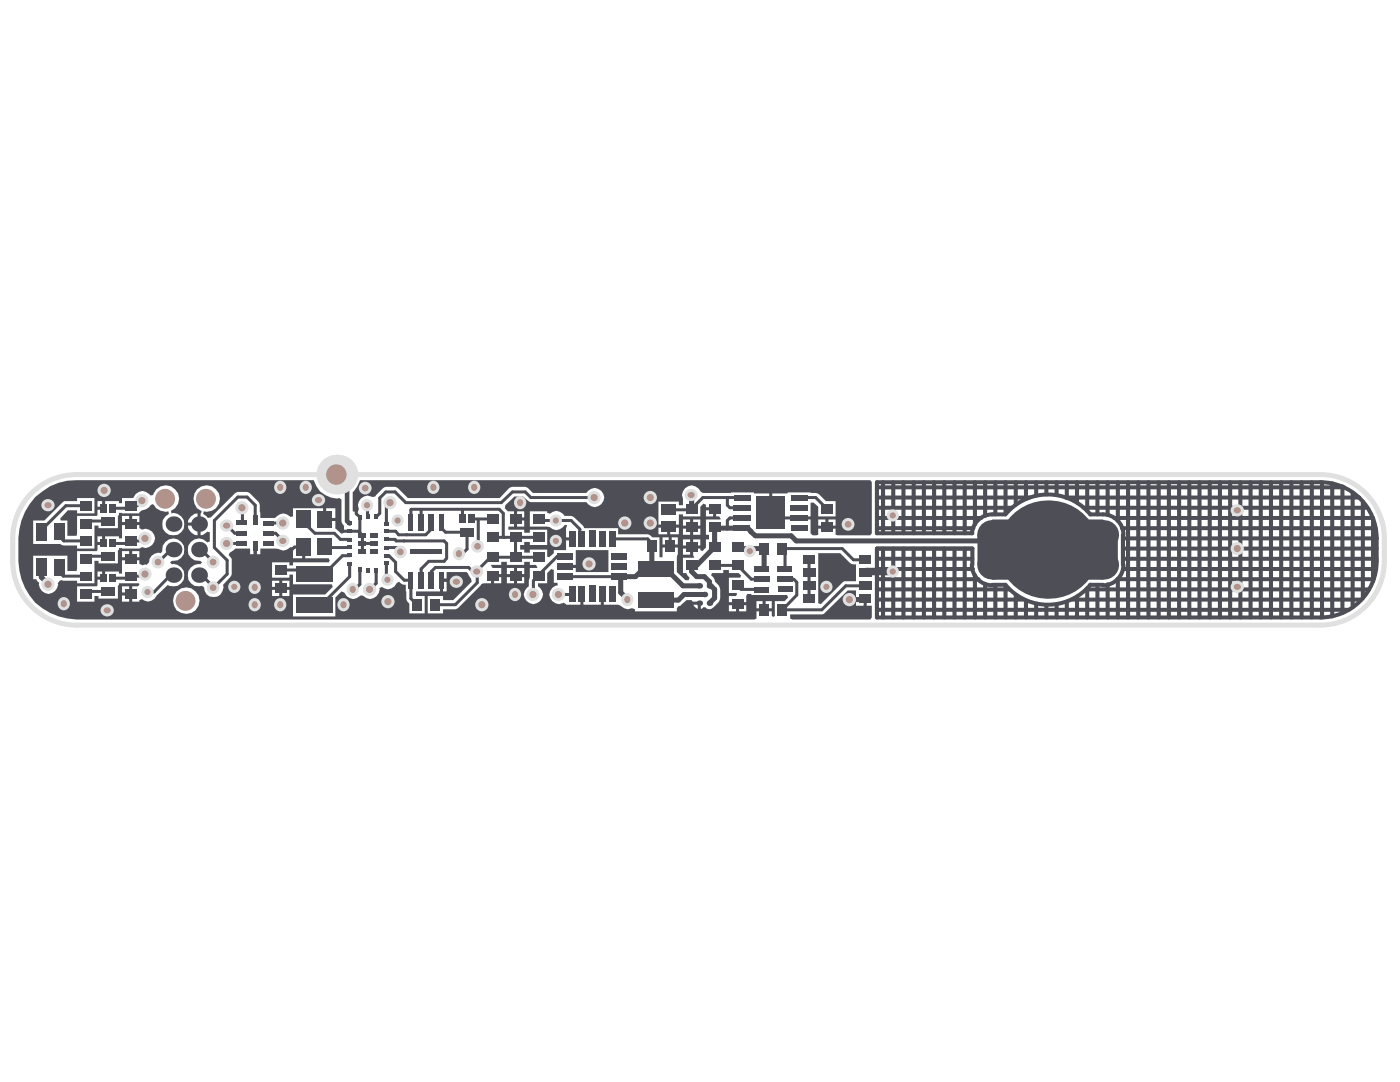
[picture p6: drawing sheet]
<svg xmlns="http://www.w3.org/2000/svg" width="279mm" height="216mm" viewBox="0 0 279 216" stroke-linecap="round" stroke-linejoin="round" font-family="sans-serif">
<path d="M5.8 98.9a12.7 12.7 0 0 1 9.5-4.2h248.2a12.7 12.7 0 0 1 12.8 12.7 21.5 21.5 0 0 1-.7 8.6 12.7 12.7 0 0 1-12.1 8.7h-248.2a12.7 12.7 0 0 1-12.8-12.7 21.5 21.5 0 0 1 .7-8.6 12.7 12.7 0 0 1 2.6-4.5z" fill="none" stroke="#e0e0e0" stroke-width="1"/>
<g fill="#b1938b">
<circle cx="72.9" cy="97.4" r=".66"/>
<circle cx="73.2" cy="100.8" r=".61"/>
<circle cx="169.3" cy="104.6" r=".66"/>
<circle cx="138" cy="98.7" r=".67"/>
<circle cx="178.2" cy="114" r=".61"/>
<circle cx="178.2" cy="102.8" r=".61"/>
<circle cx="246.9" cy="109.5" r=".71"/>
<circle cx="247" cy="117.1" r=".67"/>
<circle cx="247" cy="101.8" r=".67"/>
<circle cx="9.6" cy="100.8" r=".67"/>
<circle cx="55.9" cy="120.7" r=".66"/>
<circle cx="50.8" cy="120.7" r=".66"/>
<circle cx="46.8" cy="117.1" r=".61"/>
<circle cx="63.6" cy="99.8" r=".67"/>
<circle cx="61" cy="97.3" r=".66"/>
<circle cx="129.8" cy="99.3" r=".71"/>
<circle cx="129.8" cy="104.4" r=".71"/>
<circle cx="124.7" cy="104.4" r=".71"/>
<circle cx="55.9" cy="97.3" r=".66"/>
<circle cx="96.2" cy="120.7" r=".71"/>
<circle cx="111.4" cy="118.6" r=".71"/>
<circle cx="106.4" cy="118.6" r=".71"/>
<circle cx="9.6" cy="116.6" r=".71"/>
<circle cx="29.4" cy="118.1" r=".61"/>
<circle cx="125.1" cy="119.7" r=".66"/>
<circle cx="48.3" cy="101.3" r=".71"/>
<circle cx="79.9" cy="110.1" r=".66"/>
<circle cx="31.5" cy="112.2" r=".66"/>
<circle cx="28.9" cy="114.6" r=".71"/>
<circle cx="45.2" cy="108.4" r=".71"/>
<circle cx="45.3" cy="104.8" r=".67"/>
<circle cx="28.9" cy="107.4" r=".71"/>
<circle cx="42.5" cy="112.2" r=".66"/>
<circle cx="42.5" cy="117.3" r=".66"/>
<circle cx="117.6" cy="112.5" r=".71"/>
<circle cx="56.4" cy="104.4" r=".71"/>
<circle cx="56.5" cy="107.9" r=".67"/>
<circle cx="149.6" cy="110" r=".61"/>
<circle cx="169.5" cy="119.6" r=".71"/>
<circle cx="102.7" cy="118.7" r=".66"/>
<circle cx="77.8" cy="100.3" r=".71"/>
<circle cx="79.4" cy="103.9" r=".61"/>
<circle cx="73.8" cy="117.6" r=".71"/>
<circle cx="77.3" cy="115.7" r=".61"/>
<circle cx="77.4" cy="120.1" r=".71"/>
<circle cx="68.5" cy="120.7" r=".66"/>
<circle cx="70.3" cy="117.6" r=".66"/>
<circle cx="50.8" cy="117.2" r=".66"/>
<circle cx="21.4" cy="121.8" r=".67"/>
<circle cx="12.7" cy="120.5" r=".66"/>
<circle cx="20.8" cy="97.9" r=".71"/>
<circle cx="28.3" cy="99.9" r=".71"/>
<circle cx="110.9" cy="103.9" r=".61"/>
<circle cx="110.9" cy="107.9" r=".61"/>
<circle cx="118.6" cy="99.3" r=".71"/>
<circle cx="91.1" cy="116" r=".67"/>
<circle cx="91.5" cy="110.5" r=".66"/>
<circle cx="95.2" cy="114" r=".67"/>
<circle cx="95.3" cy="109" r=".66"/>
<circle cx="86.4" cy="97.3" r=".66"/>
<circle cx="103.8" cy="100.3" r=".66"/>
<circle cx="164.9" cy="117.1" r=".61"/>
<circle cx="94.6" cy="97.3" r=".66"/>
</g>
<g fill="#4e4e56">
<path d="M114.9 109.8h6.5v4.3h-6.5v-.8h-2.2v-.6h2.2z"/>
<path d="M163.3 110.4h4.4l1.9 1.9 .7 .3h.5v3.4h-2.3l-4.7 4.6-.5-.2z"/>
<path d="M157.7 122.6l6.7-.1 4.8-4.7h1.6v1.3h1.9v.3h.3v1.5h1v2.3l-.3 .4h-15.6l-.4-.2zM170.8 119.7v1.2h1.6v-1.2z"/>
<path d="M71.8 95.8h101.9l.3 .4v10.2l-.3 .4h-6.5l-.4-.1v-1.2h-3.5v1.2l-1.1 .1-.4-.4v-2.7h-2.3v-.7h2.3v-2.7h.6l.9 .8v1.9h3.5v-3h-2l-1.3-1.3-.7-.3-5.6-.1v.2h-3.1v3.8h-.6v-3.8h-3v-.2l-10.2 .1-.5-.3a1.89 1.89 0 0 0-2.5-1 1.89 1.89 0 0 0-1 2.5v1.2h-.8v-.7h-4.1v4.6h4.1v-2.1h.8v.4h3.5v-1.9l.6-.6 .5 .2v.5h1.7v.3h.3v1.5h.6l.3 .6-2.9 .1v3h.6v.9h-.6v1.7l-.7 .7-.4-.2v-.3h-1.5v1.3l.2 .5h-2.2v3l.7 .2 .6 .8-.2 .5h-.6l-1.7-1.7v-2.9l.2-.5v-1.4h-3.1v1.9h-.6v-4h-1.4l-.9-.6h-5.9v-1.2h-6.9l-.2-.5-2-1.9-1.6-.1a1.87 1.87 0 0 0-3-.4l-.5-.2v-.3h-3.5v3.1l4 .1a1.78 1.78 0 0 0 3-.4h.5l-.2 .6v1.8h1.2v.6h-1.2v2h-2.5v.6l-.9 .8-.4-.1v-1.4h-3.5v.6h-1.1v-.6h-.8v-1h.8v-.6h1.1v.6h3.5v-3h-3.5v.6h-1.1v-.6h-3.1v-.6h1.1v-3.1h-1.2l-.7-.6 .1-.6 1.9-1.7h1.7l.9 .8 .6 .3h11.1a1.9 1.9 0 0 0 2.9 .5 1.9 1.9 0 0 0 0-2.9 1.9 1.9 0 0 0-2.9 .6h-10.7l-.9-1-.6-.3h-2.5l-.7 .3-1.9 2h-18.3l-2.2-2.2-2.2-.1-.6 .3-1.5 1.7-.5 .1a1.94 1.94 0 0 0-2.3 .2 1.94 1.94 0 0 0-.5 2.2l-.2 .5-1-.1v-3.8a4.8 4.8 0 0 0 1.4-2.4zM140.9 101.8v1.2h1.4v-1.2zM103.2 102v1.3h1.4v-1.3zM138.3 103.7v1.2h1.5v-1.2zM136.3 103.7v1.2h1.4v-1.2zM165.3 103.7v1.2h1.5v-1.2zM163.3 103.7v1.2h1.4v-1.2zM103.2 103.9v1.2h1.4v-1.2zM133.8 105.3v1.3h1.7v-1.3zM131.4 105.3v1.3h1.7v-1.3zM138.3 105.5v1.2h1.5v-1.2zM136.3 105.5v1.2h1.4v-1.2zM134.1 107.2v1.4h1.2v-1.4zM132.2 107.2v1.4h1.2v-1.4zM138.3 107.6v1.3h1.5v-1.3zM136.3 107.6v1.3h1.4v-1.3zM136.3 109.5v1.2h1.4v-1.2z"/>
<path d="M7 99.2a11.4 11.4 0 0 1 8.3-3.4h47.3v.1a4.8 4.8 0 0 0 5.1 3.5l.4 .3 .2 4.7 .4 .6v.7h1.1v.6h-1.1l-.6 .2-1.2-1v-1.5h-2.1v-.3h-.3v-2.3h-6v1.6l-.5 .1a1.85 1.85 0 0 0-3.1 .3h-2.9l-.3-3-1.8-1.9-.6-.3h-1.8l-.6 .3-4.8 4.8-.6 .1-1-.9 .1-.5 .7 .1a2.62 2.62 0 0 0 2.5-2.9 2.62 2.62 0 0 0-3.2-2.2 2.62 2.62 0 0 0-1.8 3.5l.5 .9 .9 .5-.2 .5v4.4l.5-.1 .9-.6 .5 .1v1.8l-.5 .2a2.23 2.23 0 0 0-3.8 .7 2.23 2.23 0 0 0 2.3 3l.4 .3-.4 .4a2.18 2.18 0 0 0-2.4 2.3 2.18 2.18 0 0 0 2.7 2l.5 .4a1.92 1.92 0 0 0 2.3 1.8 1.92 1.92 0 0 0 1.5-2.4l1.6-1.8 .1-3.4-.6-.7 .2-.5 1.2-.8h2.9v1.1h.7v-1.5h.6v1.5h.8v-1.1l3.6 .1a1.68 1.68 0 0 0 2.4-.4l.5 .1v2.1h1.8v-2.2h.6v2.2h4.7l.2 .5-.2 .3h-7.1v.6h-.7v-.6h-3.5v3.1h3.5v-.6h.7v1.9h7.7l.2 .5-1.5 1.5h-6.4v4.4h8.4v-3.8l1.2-1.2 .6 .2a1.95 1.95 0 0 0 3.2 .6l.6 .1a1.85 1.85 0 0 0 2.2 .4 1.85 1.85 0 0 0 1-1.9l.5-.3 .5 .3a1.97 1.97 0 0 0 2.6-1.1l.4-.2 .6 .5 .7 .1 .1 2.7 .1 .4 .5 .7v1.9h3.1v-3.5h-1.8v-.9h4.8v-2.2h.3v-.3h1v-1.4h4l.9 1.4 .1 .6-3.6 3.6h-2.1v-.8h-3v3.5h3v-.8h2.5l.6-.3 4.7-4.8 1.8-.1v-1.5h.3v-.3h1.7v-1.3h-1.7l-.3-.5v-.1h2v-.6h1.2v.6h3.4v-.6h1.1v.6h1.3l.3 .5-.1 .1h-1.5v2l-.2 .6v1.1l-.4 .3a1.9 1.9 0 0 0 .1 2.8 1.9 1.9 0 0 0 2.8-.4 1.9 1.9 0 0 0-.6-2.7v-.6h1.8v-2.1l.8-.8 .5 .2v2.6h.7l.1 .5-.5 .1a1.87 1.87 0 0 0-.9 2.5 1.87 1.87 0 0 0 2.6 .9l.5 .4h2.8v-2.2h.6v2.2h3.5v-2.2h.6v2.2h2.9l.5 .2a2.06 2.06 0 0 0 2.3 .5l.5 .2v.4h8.4v-.6l.3-.4 .4-.1 1.2-1.2h1l.2 .4h1.4v.3h.3v1.1h.2l.3-.3h.4l.3 .3a1.26 1.26 0 0 0 1.5-.5l.8-.8 .2-.5a3.2 3.2 0 0 0-.9-3.6l-.3-.8-.5-.5 .2-.5h2.2v-.6h1.2v.6h1.9l.5 .6-.2 .4h-2.2v3h1.5l.1 .2-.2 .4h-1.4v1.3h3.4v-1.3l.2-.4h.8v.2h7.2l.2 .5-.7 .8h-2v2.9l-.3 .2-.3-.2v-.9h-3v1.4l-.4 .2h-135.3l-1.9-.2a11.1 11.1 0 0 1-9.5-9.6 24.9 24.9 0 0 1 .4-9.9l.7-1.8 .9-1.5zM6.6 103.9v4.6h3.3a3.6 3.6 0 0 1 2.8 .4h2.7v.6h3.4v-4.6h.9v.5h3.8v-2.6h.2v-.5l4.1 .1a1.32 1.32 0 0 1 1.3-.8l.6-.4 .5-.5 .3-.1 .2 .1a2.7 2.7 0 0 0 2.9 1.3l.1 .5a2.23 2.23 0 0 0-.9 3.4 2.23 2.23 0 0 0 3.5 0 2.23 2.23 0 0 0-.9-3.4l-.8-.2-.4 .1-.1-.4a2.66 2.66 0 0 0 .8-4.4 2.66 2.66 0 0 0-4.3 1.2l-.5 .1a1.9 1.9 0 0 0-1.9-.9 1.9 1.9 0 0 0-1.6 1.4h-2.3v1h-.6v-.4h-2.7v1.4h-.3v.3h-1.2v1.1l-.2 .1h-3.9l-.1 4h-1.9v-3h-1.3l-.1-.4 1.5-1.7h1.9v.6h3.4v-3h-3.4v.6h-2.6l-3.9 3.9zM19.5 100v1.1h.9v-1.1zM65.1 101.4v2h1.8v-2zM26.4 102.9v1.3h1.4v-1.3zM24.3 102.9v1.3h1.5v-1.3zM38.1 103l-.5 .8-.1 .5h1.9v-1.9l-.6 .1zM37.5 104.9a2.11 2.11 0 0 0 1.9 1.9v-1.9zM6.6 110.9v4.7h.6l.2 .4 .4 .3a1.86 1.86 0 0 0 1.8 2.2 1.86 1.86 0 0 0 1.9-2.1l.4-.5 .3-.1 3.2 .1v.5h3.4v-4.5h.9v.5h3.8v-2.6h.2v-.4l4.1 .1 .5-.3a1.89 1.89 0 0 0 2.7-1.8 1.89 1.89 0 0 0-2.7-1.7l-.5-.3v-.6h-3.5v2.6h-.6v-.4h-2.7v1.4h-.3v.3h-1.2v1.1l-.2 .2h-3.9l-.1 3.9h-1.9v-3zM19.5 107v1.1h.9v-1.1zM15.4 117v3.1h3.4v-1.2h.9v.5h3.8v-2.6h.2v-.4h4l.1 .3-.3 .3h-1.1v3.1h1.4v-.4l.5-.2a1.96 1.96 0 0 0 3.1-.8l2.1-2a2.2 2.2 0 0 0 3.3-1.5 2.2 2.2 0 0 0-2.5-2.6l-.4-.4 .4-.3a2.22 2.22 0 0 0 2.5-2.1 2.22 2.22 0 0 0-2.3-2.3 2.22 2.22 0 0 0-2.1 2.5l-.3 .4a1.88 1.88 0 0 0-2.4 1.8l-.5 .5-.2-.1-.7 .2-.5-.3v-.7h-3.5v2.7h-.6v-.5h-2.7v1.4h-.3v.3h-1.2v1.1l-.2 .2zM26.4 110v1.2h1.4v-1.2zM24.3 110v1.2h1.5v-1.2zM103.2 113.3v1.3h1.4v-1.3zM101.2 113.3v1.3h1.4v-1.3zM19.5 114v1.1h.9v-1.1zM103.2 115.2v1.2h1.4v-1.2zM101.2 115.2v1.2h1.4v-1.2zM98.6 115.2v1.2h1.4v-1.2zM56.3 115.9v1.2h1.5v-1.2zM54.3 115.9v1.2h1.4v-1.2zM88.4 116.1v1.9h.7v-1.9zM24.3 117v1.2h1.5v-1.2zM56.3 117.7v1.2h1.5v-1.2zM54.3 117.7v1.2h1.4v-1.2zM24.3 118.8v1.3h1.5v-1.3zM152.8 120v1.4h1.2v-1.4zM151 120v1.4h1.2v-1.4zM138.4 120.7v.2l.9 .6v-.8zM147.5 120.8v1.2h1.4v-1.2zM145.5 120.8v1.2h1.4v-1.2zM34.5 119.9a2.65 2.65 0 0 0 5.3 0 2.65 2.65 0 0 0-5.3 0z"/>
</g>
<g fill="none" stroke="#4e4e56" stroke-width=".6">
<path d="M28.4 99.9l-1 1h-1.3l-.5 .5M8.3 105.8v.4M11.9 114.2l.7 .8M11.9 106.2v.9l.8 .8M21.6 118h-4l-.5 .5M21.6 111h-4l-.5 .5M21.6 104h-4l-.5 .5M29 114.6l-.4 .4h-2.5l-.5 .4M29 107.4l-.5 .5h-2.4l-.5 .5M29.5 118.1h1.3M34 114.8h.6M34.1 109.7h.5"/>
<path d="M40.1 109.7l2.6 2.5M45.3 114.6l-2.6 2.6-2.5-2.4"/>
</g>
<path d="M8.3 115.2l1.4 1.4" fill="none" stroke="#4e4e56" stroke-width="1"/>
<circle cx="45.3" cy="108.4" r=".3" fill="#4e4e56"/>
<g fill="none" stroke="#4e4e56" stroke-width=".6">
<path d="M72.9 97.3l-1.8 1.9v3.3l.7 .6v3.2M118.7 99.3h-12.8l-1.1-1.1h-2.5l-2.3 2.1h-19l-2.2-2.1h-1.8l-1.2 1.2v3l-.7 .7M145.2 99.3v1.5l.5 .5h2.4M148.1 99.3h-7.8l-2.5 2.4h-4.4M159.5 99.3h3.3l2.2 2.2M11.9 113.2v1M12.6 115h4.5M12.7 107.9h4.4M17.1 100.9h-4l-4.8 4.9M22.5 115.4h3.1M22.5 108.4h3.1M22.5 101.4h3.1"/>
<path d="M34 114.8l-3.2 3.3M34.1 109.7l-2.5 2.5M39.7 114.8h.5M39.7 109.7h.4M45.3 104.9l1.6 1.5h1.4M45.3 108.4h3M48.4 101.3v3.1h-.1M50.9 103.8v-3l-1.6-1.6h-1.8l-4.7 4.7v5.4l2.5 2.5v2.8M50.9 109.1v2.6h5.3l2.6-2.5h1.8M53.1 106.4h1.9l1.5 1.5M53.1 104.4h3.4M60.6 103.7v.6l2.3 2.1h3.8l1.2 1.2h1.9"/>
<path d="M64.8 109.2l5 .1M69.8 110.9h-1.4l-3.6 3.6h-2l-.7-.8h-6.1M69.8 106h1.7l.8 .8v3.3M69.8 112.4v2.7l-5.7 5.7h-1.3M71.8 113.7v2.9l-1.3 1.3v-.3M72.3 108.4h2.3M73.3 100.8l.1 2.3M75.1 113.7v2.7l-1.2 1.2M77.1 110.9h.5l1.3 1.3v1.8l1.8 1.8h1.3v3.6l1.2 1.3M77.1 107.6h1.7l.2 .3h9.6l.5 .5v3l-.5 .6h-3l-1.6 1.5v2.3M77.1 109.3h2.1l.8 .8M77.1 112.4v3l.3 .3"/>
<path d="M77.9 100.3l-.8 .8v3.4M82 104.2l.1-2.6h17.5l.8 .8v4.7l.2 .1M84 101.7v2.5M86.1 104.2v1.4l-1.1 1.1h-5.4l-.7-.7h-1.8M88.1 115.8h2.8l.3 .3M88.1 104.2v1.2l.8 .8h4.3v3.4l-.9 .9h-.6M92.3 101.8v1.8M94.1 103.6h4.2M95.2 114h-.9l-.8-.8h-6.6l-.8 .8v1.8M95.5 103.8v5.2h-.2M98.3 107.2h9.2M102.9 107.2v4"/>
<path d="M107.5 111.2h-9.2l-.2-.2-2.9 2.8v2.5l-4.3 4.4h-4M107.7 103.4l.5 .5h5.8l1.7 1.7v1.4l.4 .5M112.7 111h-1.5l-4.7 4.9v2.7M112.7 115.1h11M112.7 113h4.4M114.2 118.5l-2.7 .1M122.1 107.5h7.2l.8 .9M142.6 112.8h4.6l2.7 2.8h2.1M142.6 105.2l.2 .2M147.2 116.8l.7 .8h4.1M148.1 103.4h-2.4l-.5 .5v1.5M148.1 105.4h1.1"/>
<path d="M154.8 103.4h4.7M156.7 115.6h1.7l.6 .6v2.5l-2.8 3h7.8l4.8-4.8h3.9M161.5 111.7v7.7M172.7 111.7h-2.4l-2.2-2.2h-11.9l.5 .5v3.5M206.3 106.9l-1 1M83 121l.2 .2M152.5 121.7h.1"/>
</g>
<path d="M69.3 96.2v7.8l.5 .5" fill="none" stroke="#4e4e56" stroke-width=".91"/>
<path d="M138 98.8v2.7M8.3 113.2v2M123.7 115.1h3.1l1.7-1.7h4.3l3.5 3.5h3.3M123.9 115.1v3.1l1.4 1.4M130.1 108.4v4.2M138 112.8v1.2l1 1.1h1.6l1 1v.8h.3l.7 .7v1.7l-1 1.1M140.6 118.6h-4.1l-1.1 1.1h-4.5M142.6 105.2v4l-3.6 3.6M142.8 105.4h5.3M147.2 109.2l.3 .3h5v3.5M149.2 105.4l1.6 1.5h7.1l1 1h46.4M169.6 119.6h3" fill="none" stroke="#4e4e56" stroke-width="1"/>
<g fill="none" stroke="#4e4e56" stroke-width=".81">
<path d="M175 99.3h30.5M175 97.2h93.2M176.2 96.2v10.2M178.3 96.2v10.2M180.3 96.2v10.2M182.3 96.2v10.2M184.4 96.2v10.2M186.4 96.2v10.2M188.5 96.2v10.2M190.5 96.2v10.2M192.5 96.2v10.2M194.6 96.2v8.5"/>
<path d="M196.6 96.2v6.7M198.6 96.2v6.4M200.7 96.2v6.3M202.7 96.2v4.5M204.8 96.2v3.4M206.8 96.2v2.7M208.8 96.2v2.5M210.9 96.2v2.6M212.7 99.3h58.6M212.9 96.2v3.2M214.9 96.2v4.1M217 96.2v5.7"/>
<path d="M219 96.2v6.4M221.1 96.2v6.5M223.1 96.2v7.8M225.1 96.2v27M227.2 96.2v27M229.2 96.2v27M231.2 96.2v27M233.3 96.2v27M235.3 96.2v27M237.4 96.2v27M239.4 96.2v27M241.4 96.2v27"/>
<path d="M243.5 96.2v27M245.5 96.2v27M247.5 96.2v27M249.6 96.2v27M251.6 96.2v27M253.7 96.2v27M255.7 96.2v27M257.7 96.2v27M259.8 96.2v27M261.8 96.2v27M263.8 96.2v27M265.9 96.4v26.6"/>
<path d="M267.9 97v25.3M269.9 98.3v22.9M175 119.6h29.2M175 117.6h26.4M175 115.6h20.3M175 111.5h19.1M175 103.4h20.8M175 101.3h26.9M175 113.5h19.2M175 105.4h19.3M176.2 109.5v13.7M178.3 109.5v13.7"/>
<path d="M180.3 109.5v13.7M182.3 109.5v13.7M184.4 109.5v13.7M186.4 109.5v13.7M188.5 109.5v13.7M190.5 109.5v13.7M192.5 109.5v13.7M194 112.7a4.1 4.1 0 0 0 4 4.1M194.1 106.4h-19.1v-10.2h88.5a11.2 11.2 0 0 1 11.2 11.2M194.6 114.8v8.4M196.6 116.5v6.7M198 116.7h2.6"/>
<path d="M198.6 116.7v6.5M200.6 102.6a6.8 6.8 0 0 0-4.8 .7 4.1 4.1 0 0 0-1.8 3.1M200.7 116.7a11 11 0 0 0 16.9 0M200.7 102.7a11 11 0 0 1 16.9 0M200.7 116.9v6.3M202.7 118.7v4.5M204.8 119.8v3.4M213.9 119.6h57.8M214.9 119v4.2M216.3 101.3h56.6M216.8 117.6h56.4M217 117.4v5.8"/>
<path d="M217.6 102.6a6.7 6.7 0 0 1 4.8 .7 4.1 4.1 0 0 1 1.8 3.4M217.6 116.7h2.5M219 116.7v6.5M221.1 116.6v6.6M222.4 103.4h51.6M223 115.6h51.1M223.1 115.5v7.7M223.9 105.4h50.6M224.1 106.7v6M224.1 109.5h50.6M224.1 111.5h50.6M224.1 113.5h50.5"/>
<path d="M224.1 107.4h50.6M224.2 112.7a4.1 4.1 0 0 1-4.1 4.1M272 100.1v19.2M274 103.5v12.5M274.7 107.4a19.5 19.5 0 0 1-.6 8.4 11.2 11.2 0 0 1-10.6 7.4h-88.5v-13.7h19.1v3.2M175 121.7h94.1M206.8 120.5v2.7M208.8 120.8v2.4M210.9 120.6v2.6M212.9 120.1v3.1"/>
</g>
<path d="M178.3 114h-5.4l-.2 .2" fill="none" stroke="#4e4e56" stroke-width="1.5"/>
<circle cx="72.9" cy="97.4" r="1.27" fill="#e0e0e0"/>
<circle cx="72.9" cy="97.4" r=".66" fill="#b1938b"/>
<circle cx="73.2" cy="100.8" r="1.22" fill="#e0e0e0"/>
<circle cx="73.2" cy="100.8" r=".61" fill="#b1938b"/>
<circle cx="169.3" cy="104.6" r="1.27" fill="#e0e0e0"/>
<circle cx="169.3" cy="104.6" r=".66" fill="#b1938b"/>
<path d="M136.9 98a1.31 1.31 0 0 1 1.9-.2 1.31 1.31 0 0 1 0 2 1.31 1.31 0 0 1-1.9-.3 1.15 1.15 0 0 1 0-1.5z" fill="#e0e0e0"/>
<circle cx="138" cy="98.7" r=".67" fill="#b1938b"/>
<circle cx="178.2" cy="114" r="1.22" fill="#e0e0e0"/>
<circle cx="178.2" cy="114" r=".61" fill="#b1938b"/>
<circle cx="178.2" cy="102.8" r="1.22" fill="#e0e0e0"/>
<circle cx="178.2" cy="102.8" r=".61" fill="#b1938b"/>
<circle cx="246.9" cy="109.5" r="1.32" fill="#e0e0e0"/>
<circle cx="246.9" cy="109.5" r=".71" fill="#b1938b"/>
<path d="M245.9 116.4a1.31 1.31 0 0 1 1.9-.3 1.31 1.31 0 0 1 0 2 1.31 1.31 0 0 1-1.9-.3 1.15 1.15 0 0 1 0-1.4z" fill="#e0e0e0"/>
<circle cx="247" cy="117.1" r=".67" fill="#b1938b"/>
<path d="M245.9 101.1a1.31 1.31 0 0 1 1.9-.3 1.31 1.31 0 0 1 0 2 1.31 1.31 0 0 1-1.9-.3 1.15 1.15 0 0 1 0-1.4z" fill="#e0e0e0"/>
<circle cx="247" cy="101.8" r=".67" fill="#b1938b"/>
<path d="M8.5 100.1a1.31 1.31 0 0 1 2-.3 1.31 1.31 0 0 1 0 2 1.31 1.31 0 0 1-2-.3 1.15 1.15 0 0 1 0-1.4z" fill="#e0e0e0"/>
<circle cx="9.6" cy="100.8" r=".67" fill="#b1938b"/>
<path d="M55.2 119.6a1.25 1.25 0 0 1 1.7 .3 1.25 1.25 0 0 1-.2 1.7 1.25 1.25 0 0 1-1.8-.2 1.4 1.4 0 0 1 .3-1.8z" fill="#e0e0e0"/>
<circle cx="55.9" cy="120.7" r=".66" fill="#b1938b"/>
<path d="M50.1 119.6a1.25 1.25 0 0 1 1.7 .3 1.25 1.25 0 0 1-.2 1.7 1.25 1.25 0 0 1-1.8-.2 1.4 1.4 0 0 1 .3-1.8z" fill="#e0e0e0"/>
<circle cx="50.8" cy="120.7" r=".66" fill="#b1938b"/>
<circle cx="46.8" cy="117.1" r="1.22" fill="#e0e0e0"/>
<circle cx="46.8" cy="117.1" r=".61" fill="#b1938b"/>
<path d="M62.5 99.1a1.31 1.31 0 0 1 1.9-.3 1.31 1.31 0 0 1 0 2 1.31 1.31 0 0 1-1.9-.3 1.15 1.15 0 0 1 0-1.4z" fill="#e0e0e0"/>
<circle cx="63.6" cy="99.8" r=".67" fill="#b1938b"/>
<path d="M60.3 96.2a1.25 1.25 0 0 1 1.7 .3 1.25 1.25 0 0 1-.2 1.7 1.25 1.25 0 0 1-1.8-.2 1.4 1.4 0 0 1 .3-1.8z" fill="#e0e0e0"/>
<circle cx="61" cy="97.3" r=".66" fill="#b1938b"/>
<circle cx="129.8" cy="99.3" r="1.32" fill="#e0e0e0"/>
<circle cx="129.8" cy="99.3" r=".71" fill="#b1938b"/>
<circle cx="129.8" cy="104.4" r="1.32" fill="#e0e0e0"/>
<circle cx="129.8" cy="104.4" r=".71" fill="#b1938b"/>
<circle cx="124.7" cy="104.4" r="1.32" fill="#e0e0e0"/>
<circle cx="124.7" cy="104.4" r=".71" fill="#b1938b"/>
<path d="M55.2 96.2a1.25 1.25 0 0 1 1.7 .3 1.25 1.25 0 0 1-.2 1.7 1.25 1.25 0 0 1-1.8-.2 1.4 1.4 0 0 1 .3-1.8z" fill="#e0e0e0"/>
<circle cx="55.9" cy="97.3" r=".66" fill="#b1938b"/>
<circle cx="96.2" cy="120.7" r="1.32" fill="#e0e0e0"/>
<circle cx="96.2" cy="120.7" r=".71" fill="#b1938b"/>
<circle cx="111.4" cy="118.6" r="1.32" fill="#e0e0e0"/>
<circle cx="111.4" cy="118.6" r=".71" fill="#b1938b"/>
<circle cx="106.4" cy="118.6" r="1.32" fill="#e0e0e0"/>
<circle cx="106.4" cy="118.6" r=".71" fill="#b1938b"/>
<circle cx="9.6" cy="116.6" r="1.32" fill="#e0e0e0"/>
<circle cx="9.6" cy="116.6" r=".71" fill="#b1938b"/>
<circle cx="29.4" cy="118.1" r="1.22" fill="#e0e0e0"/>
<circle cx="29.4" cy="118.1" r=".61" fill="#b1938b"/>
<path d="M124.5 118.6a1.25 1.25 0 0 1 1.7 .3 1.25 1.25 0 0 1-.3 1.7 1.25 1.25 0 0 1-1.7-.2 1.4 1.4 0 0 1 .3-1.8z" fill="#e0e0e0"/>
<circle cx="125.1" cy="119.7" r=".66" fill="#b1938b"/>
<circle cx="48.3" cy="101.3" r="1.32" fill="#e0e0e0"/>
<circle cx="48.3" cy="101.3" r=".71" fill="#b1938b"/>
<circle cx="79.9" cy="110.1" r="1.27" fill="#e0e0e0"/>
<circle cx="79.9" cy="110.1" r=".66" fill="#b1938b"/>
<circle cx="31.5" cy="112.2" r="1.27" fill="#e0e0e0"/>
<circle cx="31.5" cy="112.2" r=".66" fill="#b1938b"/>
<circle cx="28.9" cy="114.6" r="1.32" fill="#e0e0e0"/>
<circle cx="28.9" cy="114.6" r=".71" fill="#b1938b"/>
<circle cx="45.2" cy="108.4" r="1.32" fill="#e0e0e0"/>
<circle cx="45.2" cy="108.4" r=".71" fill="#b1938b"/>
<path d="M44.2 104.2a1.31 1.31 0 0 1 1.9-.3 1.31 1.31 0 0 1 0 2 1.31 1.31 0 0 1-1.9-.3 1.15 1.15 0 0 1 0-1.4z" fill="#e0e0e0"/>
<circle cx="45.3" cy="104.8" r=".67" fill="#b1938b"/>
<circle cx="28.9" cy="107.4" r="1.32" fill="#e0e0e0"/>
<circle cx="28.9" cy="107.4" r=".71" fill="#b1938b"/>
<circle cx="42.5" cy="112.2" r="1.27" fill="#e0e0e0"/>
<circle cx="42.5" cy="112.2" r=".66" fill="#b1938b"/>
<circle cx="42.5" cy="117.3" r="1.27" fill="#e0e0e0"/>
<circle cx="42.5" cy="117.3" r=".66" fill="#b1938b"/>
<circle cx="117.6" cy="112.5" r="1.32" fill="#e0e0e0"/>
<circle cx="117.6" cy="112.5" r=".71" fill="#b1938b"/>
<circle cx="56.4" cy="104.4" r="1.32" fill="#e0e0e0"/>
<circle cx="56.4" cy="104.4" r=".71" fill="#b1938b"/>
<path d="M55.4 107.2a1.31 1.31 0 0 1 1.9-.2 1.31 1.31 0 0 1 0 1.9 1.31 1.31 0 0 1-1.9-.2 1.15 1.15 0 0 1 0-1.5z" fill="#e0e0e0"/>
<circle cx="56.5" cy="107.9" r=".67" fill="#b1938b"/>
<circle cx="149.6" cy="110" r="1.22" fill="#e0e0e0"/>
<circle cx="149.6" cy="110" r=".61" fill="#b1938b"/>
<circle cx="169.5" cy="119.6" r="1.32" fill="#e0e0e0"/>
<circle cx="169.5" cy="119.6" r=".71" fill="#b1938b"/>
<path d="M102.1 117.6a1.25 1.25 0 0 1 1.7 .3 1.25 1.25 0 0 1-.3 1.7 1.25 1.25 0 0 1-1.7-.2 1.4 1.4 0 0 1 .3-1.8z" fill="#e0e0e0"/>
<circle cx="102.7" cy="118.7" r=".66" fill="#b1938b"/>
<circle cx="77.8" cy="100.3" r="1.32" fill="#e0e0e0"/>
<circle cx="77.8" cy="100.3" r=".71" fill="#b1938b"/>
<circle cx="79.4" cy="103.9" r="1.22" fill="#e0e0e0"/>
<circle cx="79.4" cy="103.9" r=".61" fill="#b1938b"/>
<circle cx="73.8" cy="117.6" r="1.32" fill="#e0e0e0"/>
<circle cx="73.8" cy="117.6" r=".71" fill="#b1938b"/>
<circle cx="77.3" cy="115.7" r="1.22" fill="#e0e0e0"/>
<circle cx="77.3" cy="115.7" r=".61" fill="#b1938b"/>
<circle cx="77.4" cy="120.1" r="1.32" fill="#e0e0e0"/>
<circle cx="77.4" cy="120.1" r=".71" fill="#b1938b"/>
<path d="M67.8 119.6a1.25 1.25 0 0 1 1.7 .3 1.25 1.25 0 0 1-.2 1.7 1.25 1.25 0 0 1-1.7-.2 1.4 1.4 0 0 1 .2-1.8z" fill="#e0e0e0"/>
<circle cx="68.5" cy="120.7" r=".66" fill="#b1938b"/>
<path d="M69.7 116.5a1.25 1.25 0 0 1 1.7 .4 1.25 1.25 0 0 1-.3 1.7 1.25 1.25 0 0 1-1.7-.2 1.4 1.4 0 0 1 .3-1.9z" fill="#e0e0e0"/>
<circle cx="70.3" cy="117.6" r=".66" fill="#b1938b"/>
<path d="M50.1 116.1a1.25 1.25 0 0 1 1.7 .3 1.25 1.25 0 0 1-.2 1.8 1.25 1.25 0 0 1-1.8-.2 1.4 1.4 0 0 1 .3-1.9z" fill="#e0e0e0"/>
<circle cx="50.8" cy="117.2" r=".66" fill="#b1938b"/>
<path d="M20.3 121.1a1.31 1.31 0 0 1 2-.3 1.31 1.31 0 0 1 0 2 1.31 1.31 0 0 1-2-.3 1.15 1.15 0 0 1 0-1.4z" fill="#e0e0e0"/>
<circle cx="21.4" cy="121.8" r=".67" fill="#b1938b"/>
<path d="M12 119.4a1.25 1.25 0 0 1 1.7 .3 1.25 1.25 0 0 1-.2 1.7 1.25 1.25 0 0 1-1.8-.2 1.4 1.4 0 0 1 .3-1.8z" fill="#e0e0e0"/>
<circle cx="12.7" cy="120.5" r=".66" fill="#b1938b"/>
<circle cx="20.8" cy="97.9" r="1.32" fill="#e0e0e0"/>
<circle cx="20.8" cy="97.9" r=".71" fill="#b1938b"/>
<circle cx="28.3" cy="99.9" r="1.32" fill="#e0e0e0"/>
<circle cx="28.3" cy="99.9" r=".71" fill="#b1938b"/>
<circle cx="110.9" cy="103.9" r="1.22" fill="#e0e0e0"/>
<circle cx="110.9" cy="103.9" r=".61" fill="#b1938b"/>
<circle cx="110.9" cy="107.9" r="1.22" fill="#e0e0e0"/>
<circle cx="110.9" cy="107.9" r=".61" fill="#b1938b"/>
<circle cx="118.6" cy="99.3" r="1.32" fill="#e0e0e0"/>
<circle cx="118.6" cy="99.3" r=".71" fill="#b1938b"/>
<path d="M90 115.4a1.31 1.31 0 0 1 1.9-.3 1.31 1.31 0 0 1 0 2 1.31 1.31 0 0 1-1.9-.3 1.15 1.15 0 0 1 0-1.4z" fill="#e0e0e0"/>
<circle cx="91.1" cy="116" r=".67" fill="#b1938b"/>
<path d="M90.9 109.4a1.25 1.25 0 0 1 1.7 .3 1.25 1.25 0 0 1-.3 1.7 1.25 1.25 0 0 1-1.7-.1 1.4 1.4 0 0 1 .3-1.9z" fill="#e0e0e0"/>
<circle cx="91.5" cy="110.5" r=".66" fill="#b1938b"/>
<path d="M94.1 113.3a1.31 1.31 0 0 1 1.9-.2 1.31 1.31 0 0 1 0 1.9 1.31 1.31 0 0 1-1.9-.2 1.15 1.15 0 0 1 0-1.5z" fill="#e0e0e0"/>
<circle cx="95.2" cy="114" r=".67" fill="#b1938b"/>
<circle cx="95.3" cy="109" r="1.27" fill="#e0e0e0"/>
<circle cx="95.3" cy="109" r=".66" fill="#b1938b"/>
<path d="M85.8 96.2a1.25 1.25 0 0 1 1.7 .3 1.25 1.25 0 0 1-.3 1.7 1.25 1.25 0 0 1-1.7-.2 1.4 1.4 0 0 1 .3-1.8z" fill="#e0e0e0"/>
<circle cx="86.4" cy="97.3" r=".66" fill="#b1938b"/>
<path d="M103.1 99.2a1.25 1.25 0 0 1 1.7 .3 1.25 1.25 0 0 1-.3 1.8 1.25 1.25 0 0 1-1.7-.2 1.4 1.4 0 0 1 .3-1.9z" fill="#e0e0e0"/>
<circle cx="103.8" cy="100.3" r=".66" fill="#b1938b"/>
<circle cx="164.9" cy="117.1" r="1.22" fill="#e0e0e0"/>
<circle cx="164.9" cy="117.1" r=".61" fill="#b1938b"/>
<path d="M93.9 96.2a1.25 1.25 0 0 1 1.7 .3 1.25 1.25 0 0 1-.2 1.7 1.25 1.25 0 0 1-1.8-.2 1.4 1.4 0 0 1 .3-1.8z" fill="#e0e0e0"/>
<circle cx="94.6" cy="97.3" r=".66" fill="#b1938b"/>
<circle cx="37.2" cy="119.8" r=".5" fill="#e0e0e0"/>
<circle cx="37" cy="119.9" r="1.99" fill="#b1938b"/>
<circle cx="33.1" cy="99.5" r=".5" fill="#e0e0e0"/>
<circle cx="33" cy="99.5" r="1.99" fill="#b1938b"/>
<circle cx="41.3" cy="99.5" r=".5" fill="#e0e0e0"/>
<circle cx="41.1" cy="99.5" r="1.99" fill="#b1938b"/>
<circle cx="67.2" cy="94.7" r="4" fill="#e0e0e0"/>
<circle cx="67.1" cy="94.7" r="2.04" fill="#b1938b"/>
<g fill="#4e4e56">
<path d="M20.3 117.2h2.6v1.6h-2.6z" fill-rule="evenodd"/>
<path d="M20.1 114.7h1.2v1.5h-1.2z" fill-rule="evenodd"/>
<path d="M16 114.1h2.2v1.8h-2.2z" fill-rule="evenodd"/>
<path d="M16 117.6h2.2v1.8h-2.2z" fill-rule="evenodd"/>
<path d="M20.3 110.2h2.6v1.6h-2.6z" fill-rule="evenodd"/>
<path d="M20.1 107.6h1.2v1.6h-1.2z" fill-rule="evenodd"/>
<path d="M16 107h2.2v1.9h-2.2z" fill-rule="evenodd"/>
<path d="M16 110.6h2.2v1.8h-2.2z" fill-rule="evenodd"/>
<path d="M20.3 103.1h2.6v1.7h-2.6z" fill-rule="evenodd"/>
<path d="M20.1 100.6h1.2v1.6h-1.2z" fill-rule="evenodd"/>
<path d="M16 100h2.2v1.8h-2.2z" fill-rule="evenodd"/>
<path d="M25 114.1h2.2v1.8h-2.2z" fill-rule="evenodd"/>
<path d="M25 117.6h2.2v1.8h-2.2z" fill-rule="evenodd"/>
<path d="M25 107h2.2v1.9h-2.2z" fill-rule="evenodd"/>
<path d="M25 110.6h2.2v1.8h-2.2z" fill-rule="evenodd"/>
<path d="M25 100h2.2v1.8h-2.2z" fill-rule="evenodd"/>
<path d="M52.6 106h2v.9h-2z" fill-rule="evenodd"/>
<path d="M52.6 108h2v1h-2z" fill-rule="evenodd"/>
<path d="M50.5 108h.8v2h-.8z" fill-rule="evenodd"/>
<path d="M52.6 104h2v.9h-2z" fill-rule="evenodd"/>
<path d="M50.5 102.8h.8v2h-.8z" fill-rule="evenodd"/>
<path d="M59.1 107.4h2.9v3.5h-2.9z" fill-rule="evenodd"/>
<path d="M69.3 112.1h.9v.7h-.9z" fill-rule="evenodd"/>
<path d="M69.3 110.5h.9v.7h-.9z" fill-rule="evenodd"/>
<path d="M69.3 108.9h.9v.7h-.9z" fill-rule="evenodd"/>
<path d="M69.3 107.3h.9v.7h-.9z" fill-rule="evenodd"/>
<path d="M69.3 104.1h.9v.7h-.9z" fill-rule="evenodd"/>
<path d="M73.9 106.4h1.4v.8h-1.4z" fill-rule="evenodd"/>
<path d="M73.9 108h1.4v.9h-1.4z" fill-rule="evenodd"/>
<path d="M73.9 109.7h1.4v.8h-1.4z" fill-rule="evenodd"/>
<path d="M76.7 107.2h.9v.7h-.9z" fill-rule="evenodd"/>
<path d="M76.7 109h.9v.7h-.9z" fill-rule="evenodd"/>
<path d="M76.7 110.6h.9v.7h-.9z" fill-rule="evenodd"/>
<path d="M76.7 112h.9v.7h-.9z" fill-rule="evenodd"/>
<path d="M73 102.6h.8v1h-.8z" fill-rule="evenodd"/>
<path d="M74.7 102.6h.7v1h-.7z" fill-rule="evenodd"/>
<path d="M76.7 104.2h.9v.7h-.9z" fill-rule="evenodd"/>
<path d="M85.6 114.1h1v3.3h-1z" fill-rule="evenodd"/>
<path d="M83.5 114.1h1.1v3.3h-1.1z" fill-rule="evenodd"/>
<path d="M81.5 114.1h.9v3.3h-.9z" fill-rule="evenodd"/>
<path d="M93.5 102.7h1.2v1.7h-1.2z" fill-rule="evenodd"/>
<path d="M91.7 102.7h1.2v1.7h-1.2z" fill-rule="evenodd"/>
<path d="M97.2 110.3h2.2v1.8h-2.2z" fill-rule="evenodd"/>
<path d="M97.2 106.3h2.2v1.8h-2.2z" fill-rule="evenodd"/>
<path d="M101.8 110.3h2.2v1.8h-2.2z" fill-rule="evenodd"/>
<path d="M101.8 106.3h2.2v1.8h-2.2z" fill-rule="evenodd"/>
<path d="M97.2 102.6h2.2v1.9h-2.2z" fill-rule="evenodd"/>
<path d="M101.8 102.6h2.2v1.9h-2.2z" fill-rule="evenodd"/>
<path d="M106.3 106.3h2.3v1.8h-2.3z" fill-rule="evenodd"/>
<path d="M106.3 110.3h2.3v1.8h-2.3z" fill-rule="evenodd"/>
<path d="M106.3 102.6h2.3v1.9h-2.3z" fill-rule="evenodd"/>
<path d="M119.6 116.9h1.2v3.2h-1.2z" fill-rule="evenodd"/>
<path d="M117.6 116.9h1.2v3.3h-1.2z" fill-rule="evenodd"/>
<path d="M115.5 117h1.2v3.2h-1.2z" fill-rule="evenodd"/>
<path d="M113.6 116.9h1.2v3.2h-1.2z" fill-rule="evenodd"/>
<path d="M113.6 106h1.2v3.2h-1.2z" fill-rule="evenodd"/>
<path d="M115.5 105.9h1.2v3.2h-1.2z" fill-rule="evenodd"/>
<path d="M117.6 105.9h1.2v3.3h-1.2z" fill-rule="evenodd"/>
<path d="M119.6 106h1.2v3.2h-1.2z" fill-rule="evenodd"/>
<path d="M122 114.5h3.2v1.2h-3.2z" fill-rule="evenodd"/>
<path d="M122 110.4h3.2v1.2h-3.2z" fill-rule="evenodd"/>
<path d="M132.8 107.8h1.9v2.3h-1.9z" fill-rule="evenodd"/>
<path d="M132 100.7h2.9v2h-2.9z" fill-rule="evenodd"/>
<path d="M141.5 108.2h2.2v1.9h-2.2z" fill-rule="evenodd"/>
<path d="M141.5 100.6h2.2v1.8h-2.2z" fill-rule="evenodd"/>
<path d="M146.1 115.9h2.2v1.8h-2.2z" fill-rule="evenodd"/>
<path d="M146.1 108.2h2.2v1.9h-2.2z" fill-rule="evenodd"/>
<path d="M146.4 102.8h3.4v1.1h-3.4z" fill-rule="evenodd"/>
<path d="M146.4 100.8h3.4v1h-3.4z" fill-rule="evenodd"/>
<path d="M146.5 98.8h3.3v1h-3.3z" fill-rule="evenodd"/>
<path d="M155.1 115h3.1v1.1h-3.1z" fill-rule="evenodd"/>
<path d="M155.2 117h3v1.1h-3z" fill-rule="evenodd"/>
<path d="M155.2 108.3h1.9v2.3h-1.9z" fill-rule="evenodd"/>
<path d="M157.8 102.8h3.5v1.1h-3.5z" fill-rule="evenodd"/>
<path d="M157.8 100.8h3.5v1h-3.5z" fill-rule="evenodd"/>
<path d="M157.9 98.8h3.4v1h-3.4z" fill-rule="evenodd"/>
<path d="M163.9 100.6h2.2v1.8h-2.2z" fill-rule="evenodd"/>
<path d="M171.4 116.1h2.5v1.6h-2.5z" fill-rule="evenodd"/>
<path d="M171.4 118.6h2.4v1.7h-2.4z" fill-rule="evenodd"/>
<path d="M171.5 110.9h2.4v1.6h-2.4z" fill-rule="evenodd"/>
<path d="M10.9 111.5h2v3.4h-2z" fill-rule="evenodd"/>
<path d="M10.9 104.5h2v3.3h-2z" fill-rule="evenodd"/>
<path d="M16 103.6h2.2v1.8h-2.2z" fill-rule="evenodd"/>
<path d="M25 103.6h2.2v1.8h-2.2z" fill-rule="evenodd"/>
<path d="M59.1 101.9h2.9v3.5h-2.9z" fill-rule="evenodd"/>
<path d="M69.3 105.7h.9v.7h-.9z" fill-rule="evenodd"/>
<path d="M76.7 105.6h.9v.7h-.9z" fill-rule="evenodd"/>
<path d="M74.7 113.3h.7v.9h-.7z" fill-rule="evenodd"/>
<path d="M73 113.3h.8v.9h-.8z" fill-rule="evenodd"/>
<path d="M82.3 119.5h1.8v2.3h-1.8z" fill-rule="evenodd"/>
<path d="M86 119.5h1.8v2.3h-1.8z" fill-rule="evenodd"/>
<path d="M85.6 102.5h1v3.3h-1z" fill-rule="evenodd"/>
<path d="M83.5 102.5h1.1v3.3h-1.1z" fill-rule="evenodd"/>
<path d="M81.5 102.5h.9v3.3h-.9z" fill-rule="evenodd"/>
<path d="M91.9 105.4h2.6v1.6h-2.6z" fill-rule="evenodd"/>
<path d="M97.2 113.9h2.2v1.9h-2.2z" fill-rule="evenodd"/>
<path d="M101.8 113.9h2.2v1.9h-2.2z" fill-rule="evenodd"/>
<path d="M106.3 113.9h2.3v1.9h-2.3z" fill-rule="evenodd"/>
<path d="M122 112.4h3.2v1.2h-3.2z" fill-rule="evenodd"/>
<path d="M132 104h2.9v2h-2.9z" fill-rule="evenodd"/>
<path d="M141.5 111.9h2.2v1.8h-2.2z" fill-rule="evenodd"/>
<path d="M141.5 104.3h2.2v1.8h-2.2z" fill-rule="evenodd"/>
<path d="M146.1 111.9h2.2v1.8h-2.2z" fill-rule="evenodd"/>
<path d="M146.1 119.5h2.2v1.9h-2.2z" fill-rule="evenodd"/>
<path d="M146.4 104.9h3.3v1h-3.3z" fill-rule="evenodd"/>
<path d="M155.1 112.9h3v1.1h-3z" fill-rule="evenodd"/>
<path d="M155.2 120.6h1.9v2.2h-1.9z" fill-rule="evenodd"/>
<path d="M157.8 104.9h3.4v1h-3.4z" fill-rule="evenodd"/>
<path d="M163.9 104.3h2.2v1.8h-2.2z" fill-rule="evenodd"/>
<path d="M171.4 113.4h2.5v1.7h-2.5z" fill-rule="evenodd"/>
<path d="M21.9 114.7h1.2v1.5h-1.2z" fill-rule="evenodd"/>
<path d="M21.9 107.6h1.2v1.6h-1.2z" fill-rule="evenodd"/>
<path d="M21.9 100.6h1.2v1.6h-1.2z" fill-rule="evenodd"/>
<path d="M54.9 116.5h2.2v1.8h-2.2z" fill-rule="evenodd"/>
<path d="M63.3 107.4h2.9v3.4h-2.9z" fill-rule="evenodd"/>
<path d="M71.6 109.7h1.4v.8h-1.4z" fill-rule="evenodd"/>
<path d="M71.6 108h1.4v.9h-1.4z" fill-rule="evenodd"/>
<path d="M71.6 106.4h1.4v.8h-1.4z" fill-rule="evenodd"/>
<path d="M47.3 107.9h2v1h-2z" fill-rule="evenodd"/>
<path d="M47.3 105.9h2v.9h-2z" fill-rule="evenodd"/>
<path d="M71.4 102.7h.7v1h-.7z" fill-rule="evenodd"/>
<path d="M47.3 103.9h2v.9h-2z" fill-rule="evenodd"/>
<path d="M87.7 114.1h.9v3.3h-.9z" fill-rule="evenodd"/>
<path d="M81.9 109.6h6.3v.8h-6.3z" fill-rule="evenodd"/>
<path d="M121.5 117h1.3v3.2h-1.3z" fill-rule="evenodd"/>
<path d="M111.1 114.5h3.2v1.2h-3.2z" fill-rule="evenodd"/>
<path d="M136.9 108.2h2.3v1.9h-2.3z" fill-rule="evenodd"/>
<path d="M129.2 107.8h1.8v2.3h-1.8z" fill-rule="evenodd"/>
<path d="M121.5 105.9h1.3v3.2h-1.3z" fill-rule="evenodd"/>
<path d="M111.1 110.4h3.2v1.2h-3.2z" fill-rule="evenodd"/>
<path d="M136.9 100.6h2.3v1.8h-2.3z" fill-rule="evenodd"/>
<path d="M160.2 116.1h2.5v1.6h-2.5z" fill-rule="evenodd"/>
<path d="M160.2 118.6h2.4v1.7h-2.4z" fill-rule="evenodd"/>
<path d="M150.5 115.1h3v1.1h-3z" fill-rule="evenodd"/>
<path d="M150.6 117.1h2.9v1.1h-2.9z" fill-rule="evenodd"/>
<path d="M160.3 110.9h2.4v1.6h-2.4z" fill-rule="evenodd"/>
<path d="M151.6 108.3h1.8v2.3h-1.8z" fill-rule="evenodd"/>
<path d="M7.2 104.5h2.1v3.4h-2.1z" fill-rule="evenodd"/>
<path d="M7.2 111.5h2.1v3.5h-2.1z" fill-rule="evenodd"/>
<path d="M63.3 102h2.9v3.4h-2.9z" fill-rule="evenodd"/>
<path d="M54.9 112.8h2.2v1.9h-2.2z" fill-rule="evenodd"/>
<path d="M71.4 113.2h.7v.9h-.7z" fill-rule="evenodd"/>
<path d="M59.2 119.1h7.2v3.2h-7.2z" fill-rule="evenodd"/>
<path d="M59.2 112.9h7.2v3.2h-7.2z" fill-rule="evenodd"/>
<path d="M87.7 102.5h.9v3.3h-.9z" fill-rule="evenodd"/>
<path d="M136.9 111.9h2.3v1.8h-2.3z" fill-rule="evenodd"/>
<path d="M127.3 118.1h7.2v3.2h-7.2z" fill-rule="evenodd"/>
<path d="M127.3 111.9h7.2v3.2h-7.2z" fill-rule="evenodd"/>
<path d="M136.9 104.3h2.3v1.8h-2.3z" fill-rule="evenodd"/>
<path d="M111.1 112.4h3.2v1.2h-3.2z" fill-rule="evenodd"/>
<path d="M160.2 113.4h2.5v1.7h-2.5z" fill-rule="evenodd"/>
<path d="M150.5 113h2.9v1.1h-2.9z" fill-rule="evenodd"/>
<path d="M151.6 120.6h1.8v2.2h-1.8z" fill-rule="evenodd"/>
<path d="M151 99.1h5.7v6.5h-5.7z" fill-rule="evenodd"/>
<path d="M198 103.7h22.1l3 3v6l-3 3h-22.1l-2.9-3v-6z" fill-rule="evenodd"/>
</g>
<g fill="#4e4e56">
<circle cx="34.6" cy="109.7" r="1.56"/>
<circle cx="139.6" cy="116.9" r=".55"/>
<circle cx="141.6" cy="116.9" r=".55"/>
<circle cx="140.6" cy="118.6" r=".55"/>
<circle cx="139.6" cy="120.4" r=".55"/>
<circle cx="141.6" cy="120.4" r=".55"/>
<circle cx="34.6" cy="114.8" r="1.56"/>
<circle cx="34.6" cy="104.6" r="1.56"/>
<circle cx="39.7" cy="109.7" r="1.56"/>
<circle cx="39.7" cy="114.8" r="1.56"/>
<circle cx="39.7" cy="104.6" r="1.56"/>
<circle cx="209.1" cy="109.7" r="9.9"/>
<circle cx="220.1" cy="106.7" r="2.97"/>
<circle cx="198" cy="106.7" r="2.97"/>
<circle cx="198" cy="112.7" r="2.97"/>
<circle cx="220.1" cy="112.7" r="2.97"/>
</g>
</svg>
